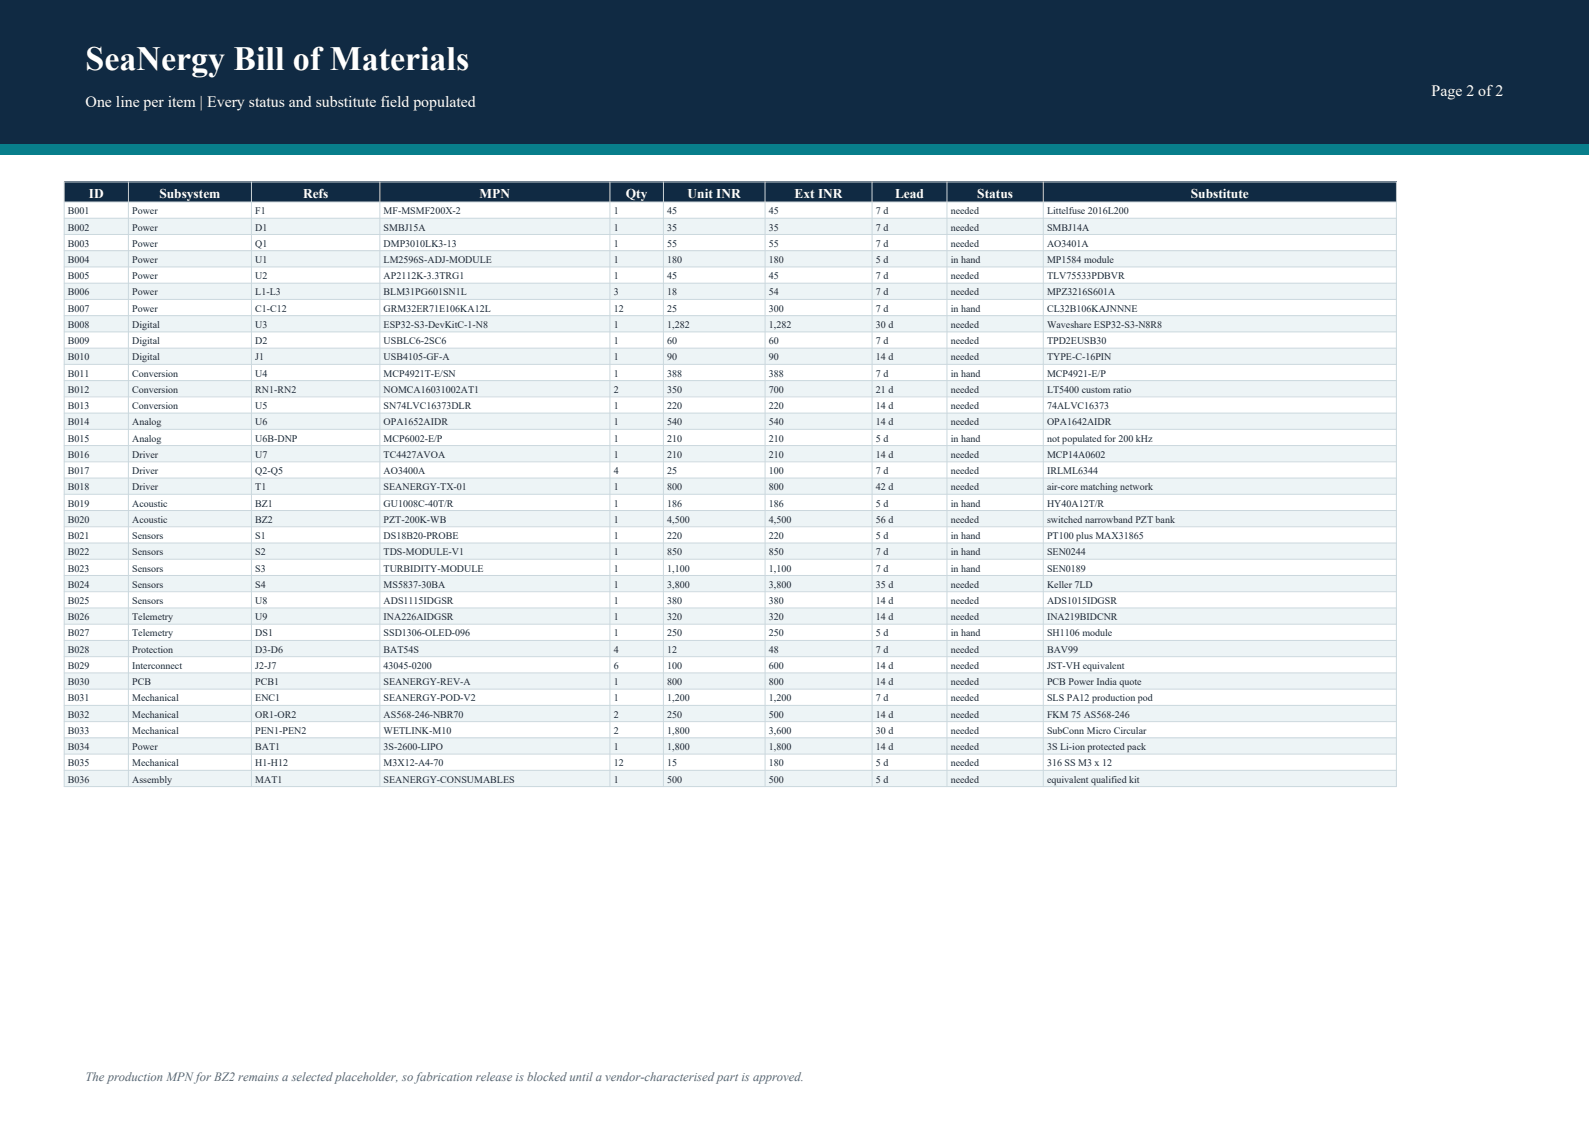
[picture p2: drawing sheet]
<svg xmlns="http://www.w3.org/2000/svg" width="297mm" height="210mm" viewBox="0 0 297 210" stroke-linecap="round" stroke-linejoin="round" font-family="sans-serif">
<defs><g id="words">
<text font-size="6.3" fill="#fff" x="16" y="13">SeaNergy Bill of Materials</text>
<g font-size="3" fill="#fff">
<text x="267.6" y="18">Page 2 of 2</text>
<text x="16" y="20">One line per item | Every status and substitute field populated</text>
</g>
<g font-size="2.5" fill="#fff">
<text x="16.6" y="36.9">ID</text>
<text x="29.8" y="36.9">Subsystem</text>
<text x="56.6" y="36.9">Refs</text>
<text x="89.6" y="36.9">MPN</text>
<text x="117" y="36.9">Qty</text>
<text x="128.5" y="36.9">Unit INR</text>
<text x="148.5" y="36.9">Ext INR</text>
<text x="167.3" y="36.9">Lead</text>
<text x="182.7" y="36.9">Status</text>
<text x="222.6" y="36.9">Substitute</text>
</g>
<text font-size="2.4" fill="#566573" x="16" y="202">The production MPN for BZ2 remains a selected placeholder, so fabrication release is blocked until a vendor-characterised part is approved.</text>
<g font-size="1.9" fill="#1d2733">
<text x="12.7" y="40">B001</text>
<text x="24.7" y="40">Power</text>
<text x="47.7" y="40">F1</text>
<text x="71.7" y="40">MF-MSMF200X-2</text>
<text x="114.7" y="40">1</text>
<text x="124.7" y="40">45</text>
<text x="143.7" y="40">45</text>
<text x="163.7" y="40">7 d</text>
<text x="177.7" y="40">needed</text>
<text x="195.7" y="40">Littelfuse 2016L200</text>
<text x="12.7" y="43.1">B002</text>
<text x="12.7" y="46.1">B003</text>
<text x="24.7" y="43.1">Power</text>
<text x="24.7" y="46.1">Power</text>
<text x="47.7" y="43.1">D1</text>
<text x="47.7" y="46.1">Q1</text>
<text x="71.7" y="43.1">SMBJ15A</text>
<text x="71.7" y="46.1">DMP3010LK3-13</text>
<text x="114.7" y="43.1">1</text>
<text x="114.7" y="46.1">1</text>
<text x="124.7" y="43.1">35</text>
<text x="124.7" y="46.1">55</text>
<text x="143.7" y="43.1">35</text>
<text x="143.7" y="46.1">55</text>
<text x="163.7" y="43.1">7 d</text>
<text x="163.7" y="46.1">7 d</text>
<text x="177.7" y="43.1">needed</text>
<text x="177.7" y="46.1">needed</text>
<text x="195.7" y="43.1">SMBJ14A</text>
<text x="195.7" y="46.1">AO3401A</text>
<text x="12.7" y="49.1">B004</text>
<text x="12.7" y="52.2">B005</text>
<text x="24.7" y="49.1">Power</text>
<text x="24.7" y="52.2">Power</text>
<text x="47.7" y="49.1">U1</text>
<text x="47.7" y="52.2">U2</text>
<text x="71.7" y="49.1">LM2596S-ADJ-MODULE</text>
<text x="71.7" y="52.2">AP2112K-3.3TRG1</text>
<text x="114.7" y="49.1">1</text>
<text x="114.7" y="52.2">1</text>
<text x="124.7" y="49.1">180</text>
<text x="124.7" y="52.2">45</text>
<text x="143.7" y="49.1">180</text>
<text x="143.7" y="52.2">45</text>
<text x="163.7" y="49.1">5 d</text>
<text x="163.7" y="52.2">7 d</text>
<text x="177.7" y="49.1">in hand</text>
<text x="177.7" y="52.2">needed</text>
<text x="195.7" y="49.1">MP1584 module</text>
<text x="195.7" y="52.2">TLV75533PDBVR</text>
<text x="12.7" y="55.2">B006</text>
<text x="12.7" y="58.2">B007</text>
<text x="24.7" y="55.2">Power</text>
<text x="24.7" y="58.2">Power</text>
<text x="47.7" y="55.2">L1-L3</text>
<text x="47.7" y="58.2">C1-C12</text>
<text x="71.7" y="55.2">BLM31PG601SN1L</text>
<text x="71.7" y="58.2">GRM32ER71E106KA12L</text>
<text x="114.7" y="55.2">3</text>
<text x="114.7" y="58.2">12</text>
<text x="124.7" y="55.2">18</text>
<text x="124.7" y="58.2">25</text>
<text x="143.7" y="55.2">54</text>
<text x="143.7" y="58.2">300</text>
<text x="163.7" y="55.2">7 d</text>
<text x="163.7" y="58.2">7 d</text>
<text x="177.7" y="55.2">needed</text>
<text x="177.7" y="58.2">in hand</text>
<text x="195.7" y="55.2">MPZ3216S601A</text>
<text x="195.7" y="58.2">CL32B106KAJNNNE</text>
<text x="12.7" y="61.3">B008</text>
<text x="12.7" y="64.3">B009</text>
<text x="24.7" y="61.3">Digital</text>
<text x="24.7" y="64.3">Digital</text>
<text x="47.7" y="61.3">U3</text>
<text x="47.7" y="64.3">D2</text>
<text x="71.7" y="61.3">ESP32-S3-DevKitC-1-N8</text>
<text x="71.7" y="64.3">USBLC6-2SC6</text>
<text x="114.7" y="61.3">1</text>
<text x="114.7" y="64.3">1</text>
<text x="124.7" y="61.3">1,282</text>
<text x="124.7" y="64.3">60</text>
<text x="143.7" y="61.3">1,282</text>
<text x="143.7" y="64.3">60</text>
<text x="163.7" y="61.3">30 d</text>
<text x="163.7" y="64.3">7 d</text>
<text x="177.7" y="61.3">needed</text>
<text x="177.7" y="64.3">needed</text>
<text x="195.7" y="61.3">Waveshare ESP32-S3-N8R8</text>
<text x="195.7" y="64.3">TPD2EUSB30</text>
<text x="12.7" y="67.3">B010</text>
<text x="12.7" y="70.4">B011</text>
<text x="24.7" y="67.3">Digital</text>
<text x="24.7" y="70.4">Conversion</text>
<text x="47.7" y="67.3">J1</text>
<text x="47.7" y="70.4">U4</text>
<text x="71.7" y="67.3">USB4105-GF-A</text>
<text x="71.7" y="70.4">MCP4921T-E/SN</text>
<text x="114.7" y="67.3">1</text>
<text x="114.7" y="70.4">1</text>
<text x="124.7" y="67.3">90</text>
<text x="124.7" y="70.4">388</text>
<text x="143.7" y="67.3">90</text>
<text x="143.7" y="70.4">388</text>
<text x="163.7" y="67.3">14 d</text>
<text x="163.7" y="70.4">7 d</text>
<text x="177.7" y="67.3">needed</text>
<text x="177.7" y="70.4">in hand</text>
<text x="195.7" y="67.3">TYPE-C-16PIN</text>
<text x="195.7" y="70.4">MCP4921-E/P</text>
<text x="12.7" y="73.4">B012</text>
<text x="12.7" y="76.4">B013</text>
<text x="24.7" y="73.4">Conversion</text>
<text x="24.7" y="76.4">Conversion</text>
<text x="47.7" y="73.4">RN1-RN2</text>
<text x="47.7" y="76.4">U5</text>
<text x="71.7" y="73.4">NOMCA16031002AT1</text>
<text x="71.7" y="76.4">SN74LVC16373DLR</text>
<text x="114.7" y="73.4">2</text>
<text x="114.7" y="76.4">1</text>
<text x="124.7" y="73.4">350</text>
<text x="124.7" y="76.4">220</text>
<text x="143.7" y="73.4">700</text>
<text x="143.7" y="76.4">220</text>
<text x="163.7" y="73.4">21 d</text>
<text x="163.7" y="76.4">14 d</text>
<text x="177.7" y="73.4">needed</text>
<text x="177.7" y="76.4">needed</text>
<text x="195.7" y="73.4">LT5400 custom ratio</text>
<text x="195.7" y="76.4">74ALVC16373</text>
<text x="12.7" y="79.5">B014</text>
<text x="12.7" y="82.5">B015</text>
<text x="24.7" y="79.5">Analog</text>
<text x="24.7" y="82.5">Analog</text>
<text x="47.7" y="79.5">U6</text>
<text x="47.7" y="82.5">U6B-DNP</text>
<text x="71.7" y="79.5">OPA1652AIDR</text>
<text x="71.7" y="82.5">MCP6002-E/P</text>
<text x="114.7" y="79.5">1</text>
<text x="114.7" y="82.5">1</text>
<text x="124.7" y="79.5">540</text>
<text x="124.7" y="82.5">210</text>
<text x="143.7" y="79.5">540</text>
<text x="143.7" y="82.5">210</text>
<text x="163.7" y="79.5">14 d</text>
<text x="163.7" y="82.5">5 d</text>
<text x="177.7" y="79.5">needed</text>
<text x="177.7" y="82.5">in hand</text>
<text x="195.7" y="79.5">OPA1642AIDR</text>
<text x="195.7" y="82.5">not populated for 200 kHz</text>
<text x="12.7" y="85.5">B016</text>
<text x="12.7" y="88.6">B017</text>
<text x="24.7" y="85.5">Driver</text>
<text x="24.7" y="88.6">Driver</text>
<text x="47.7" y="85.5">U7</text>
<text x="47.7" y="88.6">Q2-Q5</text>
<text x="71.7" y="85.5">TC4427AVOA</text>
<text x="71.7" y="88.6">AO3400A</text>
<text x="114.7" y="85.5">1</text>
<text x="114.7" y="88.6">4</text>
<text x="124.7" y="85.5">210</text>
<text x="124.7" y="88.6">25</text>
<text x="143.7" y="85.5">210</text>
<text x="143.7" y="88.6">100</text>
<text x="163.7" y="85.5">14 d</text>
<text x="163.7" y="88.6">7 d</text>
<text x="177.7" y="85.5">needed</text>
<text x="177.7" y="88.6">needed</text>
<text x="195.7" y="85.5">MCP14A0602</text>
<text x="195.7" y="88.6">IRLML6344</text>
<text x="12.7" y="91.6">B018</text>
<text x="12.7" y="94.6">B019</text>
<text x="24.7" y="91.6">Driver</text>
<text x="24.7" y="94.6">Acoustic</text>
<text x="47.7" y="91.6">T1</text>
<text x="47.7" y="94.6">BZ1</text>
<text x="71.7" y="91.6">SEANERGY-TX-01</text>
<text x="71.7" y="94.6">GU1008C-40T/R</text>
<text x="114.7" y="91.6">1</text>
<text x="114.7" y="94.6">1</text>
<text x="124.7" y="91.6">800</text>
<text x="124.7" y="94.6">186</text>
<text x="143.7" y="91.6">800</text>
<text x="143.7" y="94.6">186</text>
<text x="163.7" y="91.6">42 d</text>
<text x="163.7" y="94.6">5 d</text>
<text x="177.7" y="91.6">needed</text>
<text x="177.7" y="94.6">in hand</text>
<text x="195.7" y="91.6">air-core matching network</text>
<text x="195.7" y="94.6">HY40A12T/R</text>
<text x="12.7" y="97.7">B020</text>
<text x="12.7" y="100.7">B021</text>
<text x="24.7" y="97.7">Acoustic</text>
<text x="24.7" y="100.7">Sensors</text>
<text x="47.7" y="97.7">BZ2</text>
<text x="47.7" y="100.7">S1</text>
<text x="71.7" y="97.7">PZT-200K-WB</text>
<text x="71.7" y="100.7">DS18B20-PROBE</text>
<text x="114.7" y="97.7">1</text>
<text x="114.7" y="100.7">1</text>
<text x="124.7" y="97.7">4,500</text>
<text x="124.7" y="100.7">220</text>
<text x="143.7" y="97.7">4,500</text>
<text x="143.7" y="100.7">220</text>
<text x="163.7" y="97.7">56 d</text>
<text x="163.7" y="100.7">5 d</text>
<text x="177.7" y="97.7">needed</text>
<text x="177.7" y="100.7">in hand</text>
<text x="195.7" y="97.7">switched narrowband PZT bank</text>
<text x="195.7" y="100.7">PT100 plus MAX31865</text>
<text x="12.7" y="103.7">B022</text>
<text x="12.7" y="106.8">B023</text>
<text x="24.7" y="103.7">Sensors</text>
<text x="24.7" y="106.8">Sensors</text>
<text x="47.7" y="103.7">S2</text>
<text x="47.7" y="106.8">S3</text>
<text x="71.7" y="103.7">TDS-MODULE-V1</text>
<text x="71.7" y="106.8">TURBIDITY-MODULE</text>
<text x="114.7" y="103.7">1</text>
<text x="114.7" y="106.8">1</text>
<text x="124.7" y="103.7">850</text>
<text x="124.7" y="106.8">1,100</text>
<text x="143.7" y="103.7">850</text>
<text x="143.7" y="106.8">1,100</text>
<text x="163.7" y="103.7">7 d</text>
<text x="163.7" y="106.8">7 d</text>
<text x="177.7" y="103.7">in hand</text>
<text x="177.7" y="106.8">in hand</text>
<text x="195.7" y="103.7">SEN0244</text>
<text x="195.7" y="106.8">SEN0189</text>
<text x="12.7" y="109.8">B024</text>
<text x="12.7" y="112.8">B025</text>
<text x="24.7" y="109.8">Sensors</text>
<text x="24.7" y="112.8">Sensors</text>
<text x="47.7" y="109.8">S4</text>
<text x="47.7" y="112.8">U8</text>
<text x="71.7" y="109.8">MS5837-30BA</text>
<text x="71.7" y="112.8">ADS1115IDGSR</text>
<text x="114.7" y="109.8">1</text>
<text x="114.7" y="112.8">1</text>
<text x="124.7" y="109.8">3,800</text>
<text x="124.7" y="112.8">380</text>
<text x="143.7" y="109.8">3,800</text>
<text x="143.7" y="112.8">380</text>
<text x="163.7" y="109.8">35 d</text>
<text x="163.7" y="112.8">14 d</text>
<text x="177.7" y="109.8">needed</text>
<text x="177.7" y="112.8">needed</text>
<text x="195.7" y="109.8">Keller 7LD</text>
<text x="195.7" y="112.8">ADS1015IDGSR</text>
<text x="12.7" y="115.9">B026</text>
<text x="12.7" y="118.9">B027</text>
<text x="24.7" y="115.9">Telemetry</text>
<text x="24.7" y="118.9">Telemetry</text>
<text x="47.7" y="115.9">U9</text>
<text x="47.7" y="118.9">DS1</text>
<text x="71.7" y="115.9">INA226AIDGSR</text>
<text x="71.7" y="118.9">SSD1306-OLED-096</text>
<text x="114.7" y="115.9">1</text>
<text x="114.7" y="118.9">1</text>
<text x="124.7" y="115.9">320</text>
<text x="124.7" y="118.9">250</text>
<text x="143.7" y="115.9">320</text>
<text x="143.7" y="118.9">250</text>
<text x="163.7" y="115.9">14 d</text>
<text x="163.7" y="118.9">5 d</text>
<text x="177.7" y="115.9">needed</text>
<text x="177.7" y="118.9">in hand</text>
<text x="195.7" y="115.9">INA219BIDCNR</text>
<text x="195.7" y="118.9">SH1106 module</text>
<text x="12.7" y="121.9">B028</text>
<text x="12.7" y="125">B029</text>
<text x="24.7" y="121.9">Protection</text>
<text x="24.7" y="125">Interconnect</text>
<text x="47.7" y="121.9">D3-D6</text>
<text x="47.7" y="125">J2-J7</text>
<text x="71.7" y="121.9">BAT54S</text>
<text x="71.7" y="125">43045-0200</text>
<text x="114.7" y="121.9">4</text>
<text x="114.7" y="125">6</text>
<text x="124.7" y="121.9">12</text>
<text x="124.7" y="125">100</text>
<text x="143.7" y="121.9">48</text>
<text x="143.7" y="125">600</text>
<text x="163.7" y="121.9">7 d</text>
<text x="163.7" y="125">14 d</text>
<text x="177.7" y="121.9">needed</text>
<text x="177.7" y="125">needed</text>
<text x="195.7" y="121.9">BAV99</text>
<text x="195.7" y="125">JST-VH equivalent</text>
<text x="12.7" y="128">B030</text>
<text x="12.7" y="131">B031</text>
<text x="24.7" y="128">PCB</text>
<text x="24.7" y="131">Mechanical</text>
<text x="47.7" y="128">PCB1</text>
<text x="47.7" y="131">ENC1</text>
<text x="71.7" y="128">SEANERGY-REV-A</text>
<text x="71.7" y="131">SEANERGY-POD-V2</text>
<text x="114.7" y="128">1</text>
<text x="114.7" y="131">1</text>
<text x="124.7" y="128">800</text>
<text x="124.7" y="131">1,200</text>
<text x="143.7" y="128">800</text>
<text x="143.7" y="131">1,200</text>
<text x="163.7" y="128">14 d</text>
<text x="163.7" y="131">7 d</text>
<text x="177.7" y="128">needed</text>
<text x="177.7" y="131">needed</text>
<text x="195.7" y="128">PCB Power India quote</text>
<text x="195.7" y="131">SLS PA12 production pod</text>
<text x="12.7" y="134.1">B032</text>
<text x="12.7" y="137.1">B033</text>
<text x="24.7" y="134.1">Mechanical</text>
<text x="24.7" y="137.1">Mechanical</text>
<text x="47.7" y="134.1">OR1-OR2</text>
<text x="47.7" y="137.1">PEN1-PEN2</text>
<text x="71.7" y="134.1">AS568-246-NBR70</text>
<text x="71.7" y="137.1">WETLINK-M10</text>
<text x="114.7" y="134.1">2</text>
<text x="114.7" y="137.1">2</text>
<text x="124.7" y="134.1">250</text>
<text x="124.7" y="137.1">1,800</text>
<text x="143.7" y="134.1">500</text>
<text x="143.7" y="137.1">3,600</text>
<text x="163.7" y="134.1">14 d</text>
<text x="163.7" y="137.1">30 d</text>
<text x="177.7" y="134.1">needed</text>
<text x="177.7" y="137.1">needed</text>
<text x="195.7" y="134.1">FKM 75 AS568-246</text>
<text x="195.7" y="137.1">SubConn Micro Circular</text>
<text x="12.7" y="140.2">B034</text>
<text x="12.7" y="143.2">B035</text>
<text x="24.7" y="140.2">Power</text>
<text x="24.7" y="143.2">Mechanical</text>
<text x="47.7" y="140.2">BAT1</text>
<text x="47.7" y="143.2">H1-H12</text>
<text x="71.7" y="140.2">3S-2600-LIPO</text>
<text x="71.7" y="143.2">M3X12-A4-70</text>
<text x="114.7" y="140.2">1</text>
<text x="114.7" y="143.2">12</text>
<text x="124.7" y="140.2">1,800</text>
<text x="124.7" y="143.2">15</text>
<text x="143.7" y="140.2">1,800</text>
<text x="143.7" y="143.2">180</text>
<text x="163.7" y="140.2">14 d</text>
<text x="163.7" y="143.2">5 d</text>
<text x="177.7" y="140.2">needed</text>
<text x="177.7" y="143.2">needed</text>
<text x="195.7" y="140.2">3S Li-ion protected pack</text>
<text x="195.7" y="143.2">316 SS M3 x 12</text>
<text x="12.7" y="146.2">B036</text>
<text x="24.7" y="146.2">Assembly</text>
<text x="47.7" y="146.2">MAT1</text>
<text x="71.7" y="146.2">SEANERGY-CONSUMABLES</text>
<text x="114.7" y="146.2">1</text>
<text x="124.7" y="146.2">500</text>
<text x="143.7" y="146.2">500</text>
<text x="163.7" y="146.2">5 d</text>
<text x="177.7" y="146.2">needed</text>
<text x="195.7" y="146.2">equivalent qualified kit</text>
</g>
</g></defs>
<path d="M0 0h297v27h-297z" fill-rule="evenodd" fill="#102a43"/>
<path d="M0 27h297v2h-297z" fill-rule="evenodd" fill="#087e8b"/>
<path d="M12 34h249v3.7h-249z" fill-rule="evenodd" fill="#102a43"/>
<path d="M12 37.7h249v3.1h-249z" fill-rule="evenodd" fill="#fff"/>
<path d="M12 40.8h249v3h-249z" fill-rule="evenodd" fill="#edf4f6"/>
<path d="M12 43.8h249v3h-249z" fill-rule="evenodd" fill="#fff"/>
<path d="M12 46.8h249v3.1h-249z" fill-rule="evenodd" fill="#edf4f6"/>
<path d="M12 49.9h249v3h-249z" fill-rule="evenodd" fill="#fff"/>
<path d="M12 52.9h249v3h-249z" fill-rule="evenodd" fill="#edf4f6"/>
<path d="M12 55.9h249v3.1h-249z" fill-rule="evenodd" fill="#fff"/>
<path d="M12 59h249v3h-249z" fill-rule="evenodd" fill="#edf4f6"/>
<path d="M12 62h249v3h-249z" fill-rule="evenodd" fill="#fff"/>
<path d="M12 65h249v3.1h-249z" fill-rule="evenodd" fill="#edf4f6"/>
<path d="M12 68.1h249v3h-249z" fill-rule="evenodd" fill="#fff"/>
<path d="M12 71.1h249v3h-249z" fill-rule="evenodd" fill="#edf4f6"/>
<path d="M12 74.1h249v3.1h-249z" fill-rule="evenodd" fill="#fff"/>
<path d="M12 77.2h249v3h-249z" fill-rule="evenodd" fill="#edf4f6"/>
<path d="M12 80.2h249v3h-249z" fill-rule="evenodd" fill="#fff"/>
<path d="M12 83.2h249v3.1h-249z" fill-rule="evenodd" fill="#edf4f6"/>
<path d="M12 86.3h249v3h-249z" fill-rule="evenodd" fill="#fff"/>
<path d="M12 89.3h249v3h-249z" fill-rule="evenodd" fill="#edf4f6"/>
<path d="M12 92.3h249v3.1h-249z" fill-rule="evenodd" fill="#fff"/>
<path d="M12 95.4h249v3h-249z" fill-rule="evenodd" fill="#edf4f6"/>
<path d="M12 98.4h249v3.1h-249z" fill-rule="evenodd" fill="#fff"/>
<path d="M12 101.5h249v3h-249z" fill-rule="evenodd" fill="#edf4f6"/>
<path d="M12 104.5h249v3h-249z" fill-rule="evenodd" fill="#fff"/>
<path d="M12 107.5h249v3.1h-249z" fill-rule="evenodd" fill="#edf4f6"/>
<path d="M12 110.6h249v3h-249z" fill-rule="evenodd" fill="#fff"/>
<path d="M12 113.6h249v3h-249z" fill-rule="evenodd" fill="#edf4f6"/>
<path d="M12 116.6h249v3.1h-249z" fill-rule="evenodd" fill="#fff"/>
<path d="M12 119.7h249v3h-249z" fill-rule="evenodd" fill="#edf4f6"/>
<path d="M12 122.7h249v3h-249z" fill-rule="evenodd" fill="#fff"/>
<path d="M12 125.7h249v3.1h-249z" fill-rule="evenodd" fill="#edf4f6"/>
<path d="M12 128.8h249v3h-249z" fill-rule="evenodd" fill="#fff"/>
<path d="M12 131.8h249v3h-249z" fill-rule="evenodd" fill="#edf4f6"/>
<path d="M12 134.8h249v3.1h-249z" fill-rule="evenodd" fill="#fff"/>
<path d="M12 137.9h249v3h-249z" fill-rule="evenodd" fill="#edf4f6"/>
<path d="M12 140.9h249v3h-249z" fill-rule="evenodd" fill="#fff"/>
<path d="M12 143.9h249v3.1h-249z" fill-rule="evenodd" fill="#edf4f6"/>
<g fill="none" stroke="#cbd8de" stroke-width=".19">
<path d="M12 34h249v113h-249zM12 37.7h249M24 34v113M47 34v113M71 34v113M114 34v113M124 34v113M143 34v113M163 34v113M177 34v113M195 34v113M12 40.8h249"/>
<path d="M12 43.8h249M12 46.8h249M12 49.9h249M12 52.9h249M12 55.9h249M12 59h249M12 62h249M12 65h249M12 68.1h249M12 71.1h249M12 74.1h249M12 77.2h249"/>
<path d="M12 80.2h249M12 83.2h249M12 86.3h249M12 89.3h249M12 92.3h249M12 95.4h249M12 98.4h249M12 101.5h249M12 104.5h249M12 107.5h249M12 110.6h249M12 113.6h249"/>
<path d="M12 116.6h249M12 119.7h249M12 122.7h249M12 125.7h249M12 128.8h249M12 131.8h249M12 134.8h249M12 137.9h249M12 140.9h249M12 143.9h249"/>
</g>
<use href="#words"/>
</svg>
